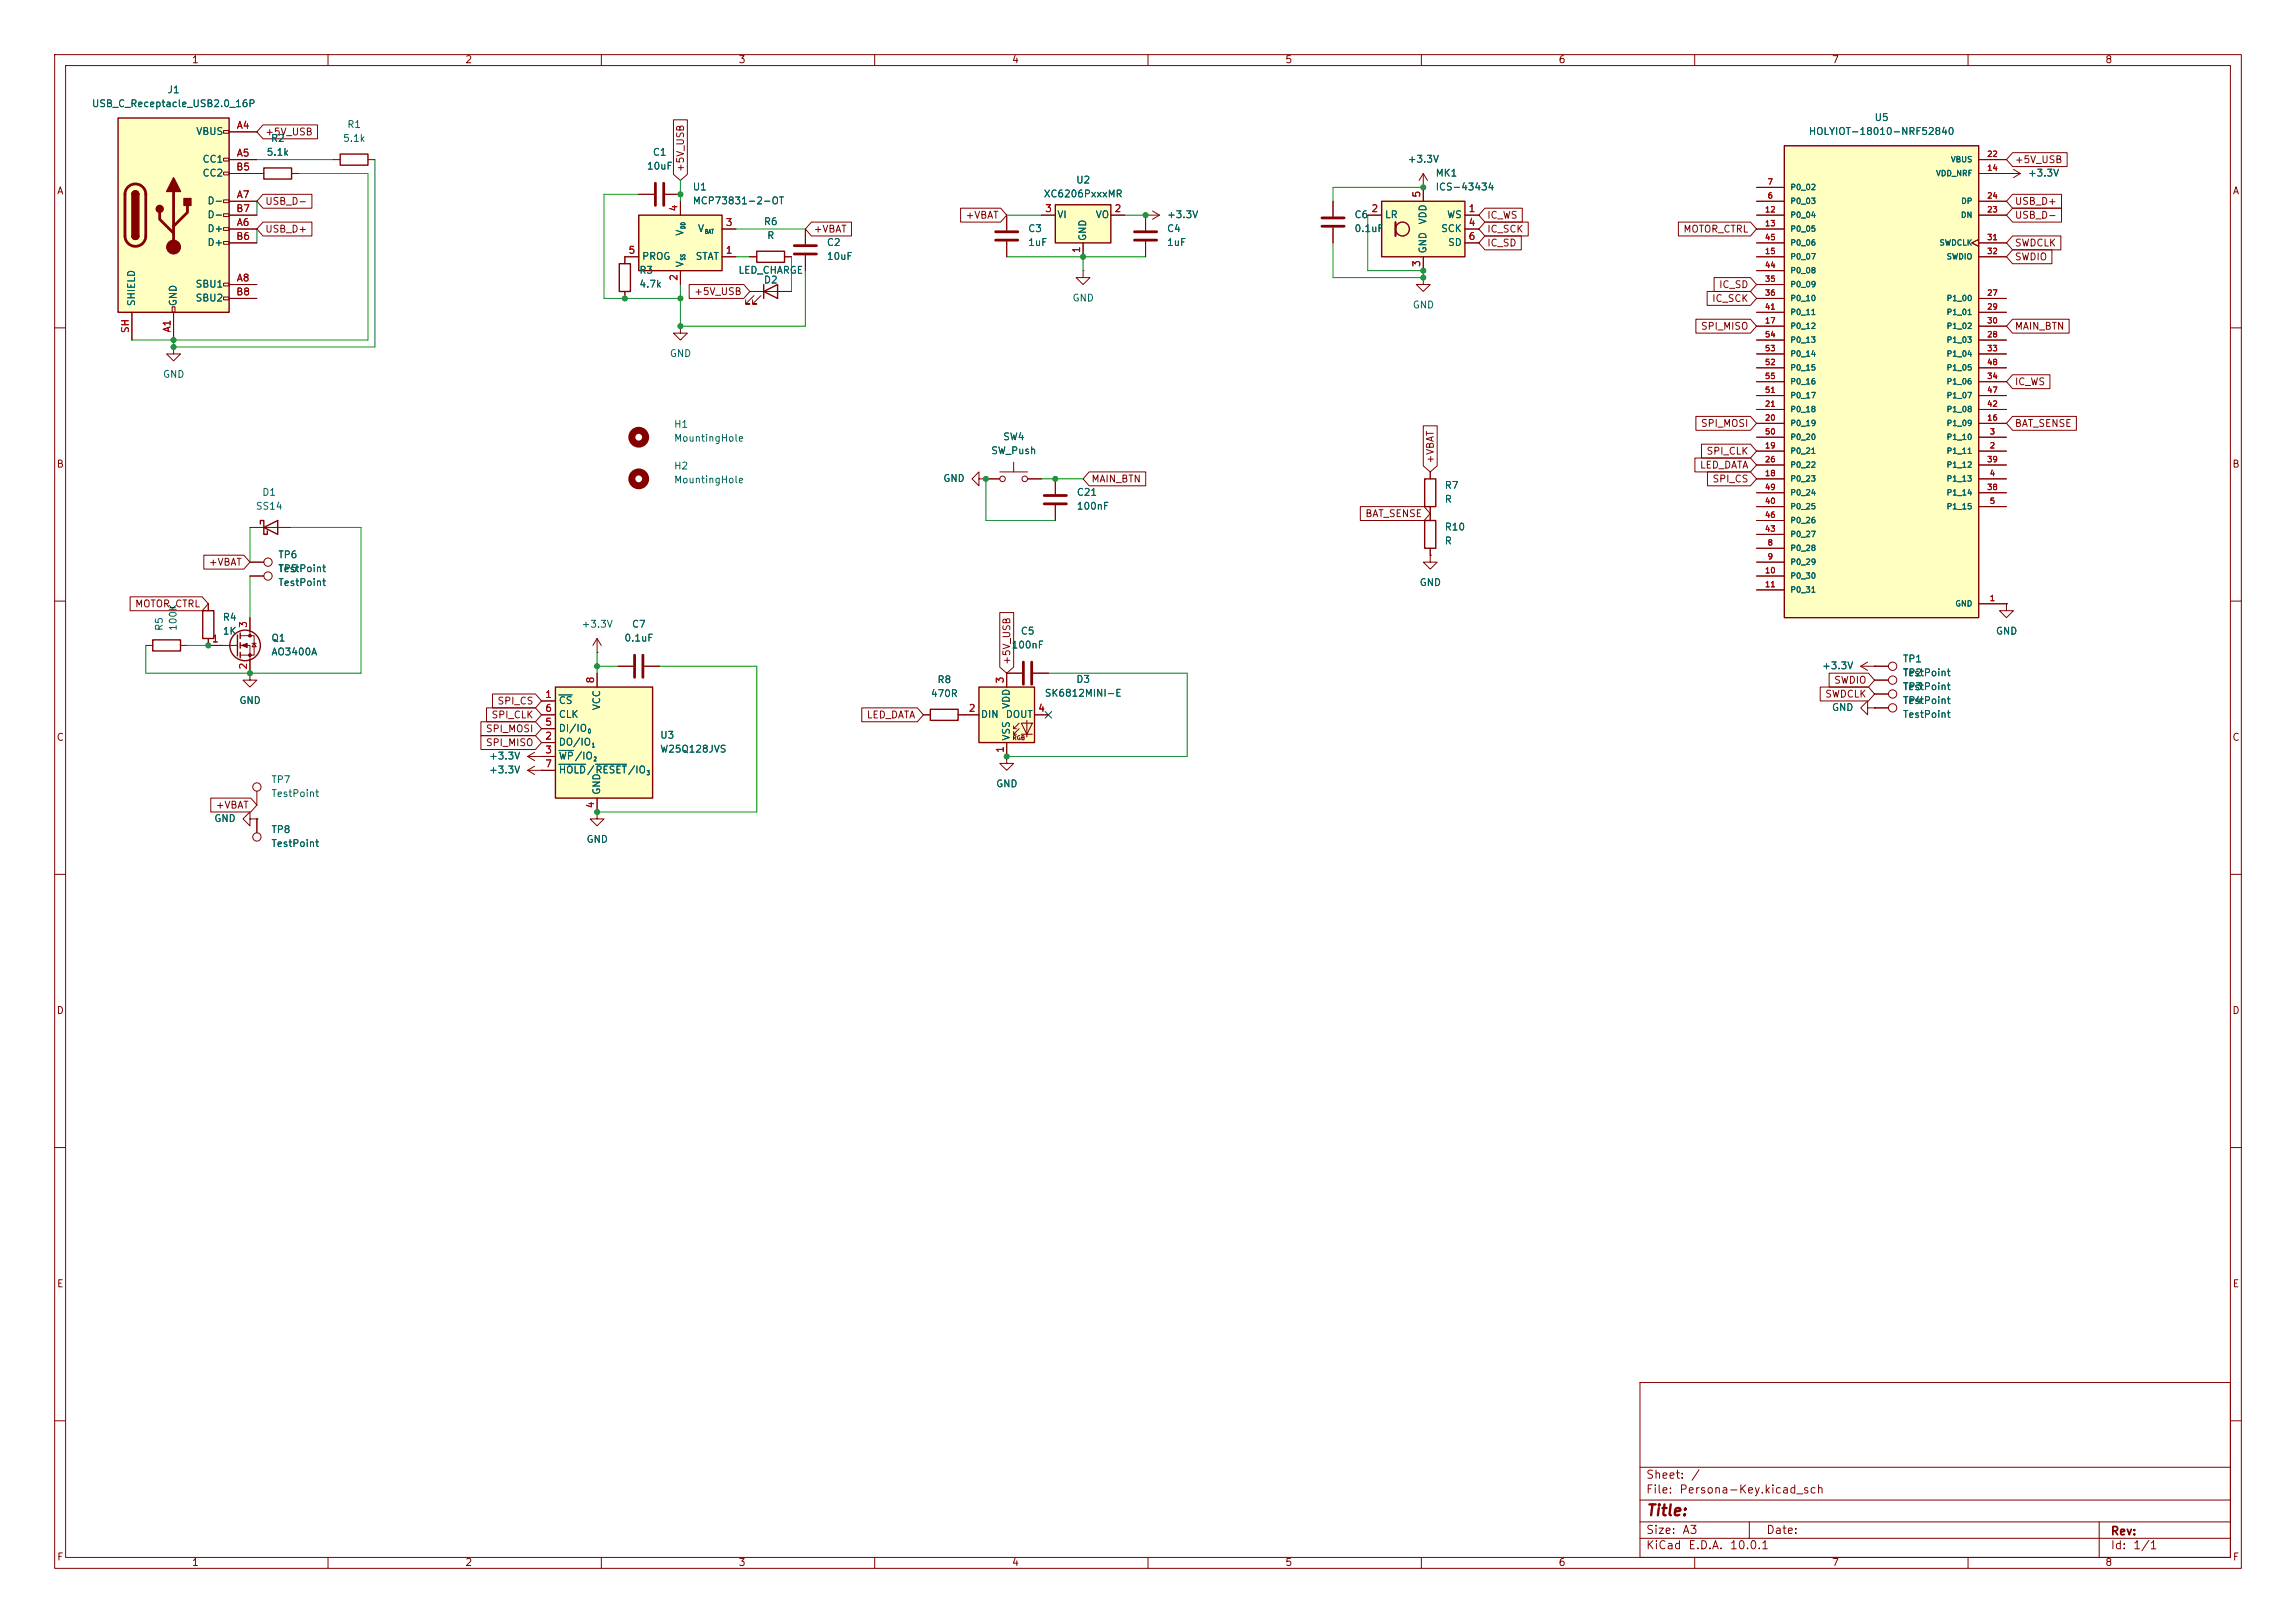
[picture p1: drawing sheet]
<svg xmlns="http://www.w3.org/2000/svg" width="420mm" height="297mm" viewBox="0 0 420 297" stroke-linecap="round" stroke-linejoin="round" font-family="sans-serif">
<defs><g id="words">
<text font-size="2" fill="#840000" x="301" y="277.9">Title:</text>
<g font-size="1.5" fill="#840000">
<text x="301" y="273.7">File:</text>
<text x="301" y="271">Sheet:</text>
<text x="307.1" y="273.7">Persona-Key.kicad_sch</text>
<text x="309.2" y="271">/</text>
<text x="301" y="281.1">Size:</text>
<text x="307.6" y="281.1">A3</text>
<text x="323" y="281.1">Date:</text>
<text x="386" y="281.3">Rev:</text>
<text x="301" y="283.9">KiCad</text>
<text x="308.7" y="283.9">E.D.A.</text>
<text x="316.3" y="283.9">10.0.1</text>
<text x="386" y="283.9">Id:</text>
<text x="390.1" y="283.9">1/1</text>
</g>
<g font-size="1.3" fill="#840000">
<text x="35" y="11.9">1</text>
<text x="85" y="11.9">2</text>
<text x="135" y="11.9">3</text>
<text x="185" y="11.9">4</text>
<text x="235" y="11.9">5</text>
<text x="285" y="11.9">6</text>
<text x="335" y="11.9">7</text>
<text x="385" y="11.9">8</text>
<text x="48.4" y="25.1">+5V_USB</text>
<text x="10.3" y="35.9">A</text>
<text x="125.4" y="31.6" transform="rotate(-90 125.4 31.6)">+5V_USB</text>
<text x="368.5" y="30.2">+5V_USB</text>
<text x="408.3" y="35.9">A</text>
<text x="48.4" y="37.8">USB_D-</text>
<text x="176.5" y="40.3">+VBAT</text>
<text x="271.9" y="40.3">IC_WS</text>
<text x="368.5" y="40.3">USB_D-</text>
<text x="368.5" y="37.8">USB_D+</text>
<text x="48.4" y="42.9">USB_D+</text>
<text x="148.7" y="42.9">+VBAT</text>
<text x="271.9" y="42.9">IC_SCK</text>
<text x="271.9" y="45.4">IC_SD</text>
<text x="307.8" y="42.9">MOTOR_CTRL</text>
<text x="368.5" y="45.4">SWDCLK</text>
<text x="368.5" y="47.9">SWDIO</text>
<text x="314.4" y="53">IC_SD</text>
<text x="126.9" y="54.3">+5V_USB</text>
<text x="313.1" y="55.6">IC_SCK</text>
<text x="311" y="60.6">SPI_MISO</text>
<text x="368.5" y="60.6">MAIN_BTN</text>
<text x="368.5" y="70.8">IC_WS</text>
<text x="311" y="78.4">SPI_MOSI</text>
<text x="312.1" y="83.5">SPI_CLK</text>
<text x="368.5" y="78.4">BAT_SENSE</text>
<text x="10.3" y="85.9">B</text>
<text x="199.5" y="88.6">MAIN_BTN</text>
<text x="262.6" y="84.9" transform="rotate(-90 262.6 84.9)">+VBAT</text>
<text x="310.8" y="86">LED_DATA</text>
<text x="313.1" y="88.6">SPI_CS</text>
<text x="408.2" y="85.9">B</text>
<text x="249.6" y="94.9">BAT_SENSE</text>
<text x="38.1" y="103.8">+VBAT</text>
<text x="24.6" y="111.4">MOTOR_CTRL</text>
<text x="185.1" y="121.8" transform="rotate(-90 185.1 121.8)">+5V_USB</text>
<text x="335.4" y="125.4">SWDIO</text>
<text x="89.8" y="131.8">SPI_CLK</text>
<text x="90.9" y="129.2">SPI_CS</text>
<text x="158.4" y="131.8">LED_DATA</text>
<text x="333.8" y="128">SWDCLK</text>
<text x="10.3" y="135.9">C</text>
<text x="88.8" y="136.8">SPI_MISO</text>
<text x="88.8" y="134.3">SPI_MOSI</text>
<text x="408.2" y="135.9">C</text>
<text x="39.4" y="148.3">+VBAT</text>
<text x="10.3" y="185.9">D</text>
<text x="408.2" y="185.9">D</text>
<text x="10.3" y="235.9">E</text>
<text x="408.3" y="235.9">E</text>
<text x="10.3" y="285.9">F</text>
<text x="35" y="286.9">1</text>
<text x="85" y="286.9">2</text>
<text x="135" y="286.9">3</text>
<text x="185" y="286.9">4</text>
<text x="235" y="286.9">5</text>
<text x="285" y="286.9">6</text>
<text x="335" y="286.9">7</text>
<text x="385" y="286.9">8</text>
<text x="408.3" y="285.9">F</text>
</g>
<g font-size="1.3" fill="#006464">
<text x="30.6" y="17.4">J1</text>
<text x="16.7" y="19.9">USB_C_Receptacle_USB2.0_16P</text>
<text x="63.4" y="23.7">R1</text>
<text x="342.8" y="22.5">U5</text>
<text x="35.8" y="25">VBUS</text>
<text x="48.7" y="28.8">5.1k</text>
<text x="49.5" y="26.3">R2</text>
<text x="62.6" y="26.3">5.1k</text>
<text x="119.3" y="28.8">C1</text>
<text x="330.8" y="25">HOLYIOT-18010-NRF52840</text>
<text x="36.9" y="30.1">CC1</text>
<text x="36.9" y="32.6">CC2</text>
<text x="118.2" y="31.3">10uF</text>
<text x="126.6" y="35.2">U1</text>
<text x="196.7" y="33.9">U2</text>
<text x="257.4" y="30.1">+3.3V</text>
<text x="262.5" y="32.6">MK1</text>
<text x="262.5" y="35.2">ICS-43434</text>
<text x="370.8" y="32.6">+3.3V</text>
<text x="37.8" y="37.7">D-</text>
<text x="37.8" y="40.2">D-</text>
<text x="126.6" y="37.7">MCP73831-2-OT</text>
<text x="139.6" y="41.5">R6</text>
<text x="190.8" y="36.4">XC6206PxxxMR</text>
<text x="193.3" y="40.2">VI</text>
<text x="200.3" y="40.2">VO</text>
<text x="213.4" y="40.2">+3.3V</text>
<text x="247.7" y="40.2">C6</text>
<text x="253.2" y="40.2">LR</text>
<text x="261.2" y="41.2" transform="rotate(-90 261.2 41.2)">VDD</text>
<text x="264.6" y="40.2">WS</text>
<text x="37.8" y="42.8">D+</text>
<text x="37.8" y="45.3">D+</text>
<text x="117.3" y="47.9">PROG</text>
<text x="125.3" y="43.3" transform="rotate(-90 125.3 43.3)">V</text>
<text x="127.1" y="47.9">STAT</text>
<text x="127.6" y="42.8">V</text>
<text x="140.2" y="44">R</text>
<text x="151.1" y="45.3">C2</text>
<text x="151.1" y="47.9">10uF</text>
<text x="188" y="42.8">C3</text>
<text x="188" y="45.3">1uF</text>
<text x="199" y="44.2" transform="rotate(-90 199 44.2)">GND</text>
<text x="213.4" y="42.8">C4</text>
<text x="213.4" y="45.3">1uF</text>
<text x="247.7" y="42.8">0.1uF</text>
<text x="261.2" y="46.5" transform="rotate(-90 261.2 46.5)">GND</text>
<text x="263.5" y="42.8">SCK</text>
<text x="264.8" y="45.3">SD</text>
<text x="35.7" y="52.9">SBU1</text>
<text x="116.8" y="50.4">R3</text>
<text x="116.8" y="52.9">4.7k</text>
<text x="125.3" y="49" transform="rotate(-90 125.3 49)">V</text>
<text x="135" y="50.4">LED_CHARGE</text>
<text x="139.6" y="52.2">D2</text>
<text x="25" y="56.1" transform="rotate(-90 25 56.1)">SHIELD</text>
<text x="32.6" y="56.1" transform="rotate(-90 32.6 56.1)">GND</text>
<text x="35.7" y="55.5">SBU2</text>
<text x="196.1" y="55.5">GND</text>
<text x="258.3" y="56.7">GND</text>
<text x="122.4" y="65.6">GND</text>
<text x="29.7" y="69.4">GND</text>
<text x="123.2" y="78.6">H1</text>
<text x="123.2" y="81.1">MountingHole</text>
<text x="181.2" y="83.4">SW_Push</text>
<text x="183.4" y="80.9">SW4</text>
<text x="123.2" y="86.2">H2</text>
<text x="123.2" y="88.7">MountingHole</text>
<text x="172.4" y="88.5">GND</text>
<text x="264.2" y="89.8">R7</text>
<text x="46.7" y="93.6">SS14</text>
<text x="47.9" y="91">D1</text>
<text x="196.9" y="93.6">100nF</text>
<text x="196.9" y="91">C21</text>
<text x="264.2" y="92.3">R</text>
<text x="264.2" y="97.4">R10</text>
<text x="264.2" y="99.9">R</text>
<text x="50.8" y="102.5">TP6</text>
<text x="50.8" y="105">TestPoint</text>
<text x="50.8" y="105">TP5</text>
<text x="50.8" y="107.5">TestPoint</text>
<text x="259.6" y="107.5">GND</text>
<text x="40.6" y="113.9">R4</text>
<text x="30.1" y="115.6" transform="rotate(-90 30.1 115.6)">R5</text>
<text x="32.6" y="115.6" transform="rotate(-90 32.6 115.6)">100K</text>
<text x="40.6" y="116.4">1K</text>
<text x="49.5" y="117.7">Q1</text>
<text x="106.3" y="115.2">+3.3V</text>
<text x="114.1" y="117.7">0.1uF</text>
<text x="115.5" y="115.2">C7</text>
<text x="184.9" y="119">100nF</text>
<text x="186.6" y="116.4">C5</text>
<text x="365" y="116.4">GND</text>
<text x="49.5" y="120.2">AO3400A</text>
<text x="171.4" y="125.3">R8</text>
<text x="196.8" y="125.3">D3</text>
<text x="333.2" y="122.8">+3.3V</text>
<text x="348" y="121.5">TP1</text>
<text x="348" y="124.1">TestPoint</text>
<text x="348" y="124.1">TP2</text>
<text x="43.7" y="129.1">GND</text>
<text x="102.1" y="129.1">CS</text>
<text x="102.1" y="131.7">CLK</text>
<text x="110.1" y="130.1" transform="rotate(-90 110.1 130.1)">VCC</text>
<text x="170.2" y="127.9">470R</text>
<text x="179.3" y="131.7">DIN</text>
<text x="183.9" y="131.7">DOUT</text>
<text x="185" y="129.8" transform="rotate(-90 185 129.8)">VDD</text>
<text x="191" y="127.8">SK6812MINI-E</text>
<text x="335" y="130.4">GND</text>
<text x="348" y="129.1">TP4</text>
<text x="348" y="131.7">TestPoint</text>
<text x="348" y="126.6">TestPoint</text>
<text x="348" y="126.6">TP3</text>
<text x="348" y="129.1">TestPoint</text>
<text x="102.1" y="136.8">DO/IO</text>
<text x="102.1" y="134.2">DI/IO</text>
<text x="120.7" y="135.5">U3</text>
<text x="185" y="135.6" transform="rotate(-90 185 135.6)">VSS</text>
<text x="49.5" y="143.6">TP7</text>
<text x="89.4" y="141.8">+3.3V</text>
<text x="89.4" y="139.3">+3.3V</text>
<text x="102.1" y="139.3">WP/IO</text>
<text x="102.1" y="141.8">HOLD/RESET/IO</text>
<text x="120.7" y="138">W25Q128JVS</text>
<text x="49.5" y="146.2">TestPoint</text>
<text x="110.1" y="145.5" transform="rotate(-90 110.1 145.5)">GND</text>
<text x="182.1" y="144.4">GND</text>
<text x="39.1" y="150.7">GND</text>
<text x="49.5" y="152.8">TP8</text>
<text x="49.5" y="155.3">TestPoint</text>
<text x="107.2" y="154.5">GND</text>
</g>
<g font-size="1.3" fill="#a90000">
<text x="43.2" y="23.9">A4</text>
<text x="43.2" y="29">A5</text>
<text x="43.1" y="31.5">B5</text>
<text x="43.1" y="39.1">B7</text>
<text x="43.2" y="41.7">A6</text>
<text x="43.2" y="36.6">A7</text>
<text x="124.2" y="38.8" transform="rotate(-90 124.2 38.8)">4</text>
<text x="132.6" y="41.7">3</text>
<text x="191.1" y="39.1">3</text>
<text x="203.8" y="39.1">2</text>
<text x="250.8" y="39.1">2</text>
<text x="260.1" y="36.3" transform="rotate(-90 260.1 36.3)">5</text>
<text x="268.5" y="39.1">1</text>
<text x="268.5" y="41.7">4</text>
<text x="43.1" y="44.2">B6</text>
<text x="114.9" y="46.7">5</text>
<text x="132.6" y="46.7">1</text>
<text x="197.9" y="46.4" transform="rotate(-90 197.9 46.4)">1</text>
<text x="268.5" y="44.2">6</text>
<text x="43.2" y="51.8">A8</text>
<text x="124.2" y="51.5" transform="rotate(-90 124.2 51.5)">2</text>
<text x="260.1" y="49" transform="rotate(-90 260.1 49)">3</text>
<text x="43.1" y="54.4">B8</text>
<text x="23.9" y="61.1" transform="rotate(-90 23.9 61.1)">SH</text>
<text x="31.5" y="60.9" transform="rotate(-90 31.5 60.9)">A1</text>
<text x="38.7" y="117.9">1</text>
<text x="45.5" y="115" transform="rotate(-90 45.5 115)">3</text>
<text x="45.5" y="122.6" transform="rotate(-90 45.5 122.6)">2</text>
<text x="109" y="125.2" transform="rotate(-90 109 125.2)">8</text>
<text x="183.9" y="125.2" transform="rotate(-90 183.9 125.2)">3</text>
<text x="99.6" y="128">1</text>
<text x="99.6" y="130.6">6</text>
<text x="177.1" y="130.6">2</text>
<text x="189.8" y="130.6">4</text>
<text x="99.6" y="135.6">2</text>
<text x="99.6" y="133.1">5</text>
<text x="183.9" y="137.9" transform="rotate(-90 183.9 137.9)">1</text>
<text x="99.6" y="138.2">3</text>
<text x="99.6" y="140.7">7</text>
<text x="109" y="148" transform="rotate(-90 109 148)">4</text>
</g>
<g font-size="1" fill="#006464">
<text x="356.8" y="29.9">VBUS</text>
<text x="327.4" y="35">P0_02</text>
<text x="354.1" y="32.5">VDD_NRF</text>
<text x="327.4" y="37.6">P0_03</text>
<text x="327.4" y="40.1">P0_04</text>
<text x="358.6" y="40.1">DN</text>
<text x="358.6" y="37.6">DP</text>
<text x="327.4" y="42.6">P0_05</text>
<text x="327.4" y="47.7">P0_07</text>
<text x="327.4" y="45.2">P0_06</text>
<text x="354.7" y="45.2">SWDCLK</text>
<text x="356" y="47.7">SWDIO</text>
<text x="327.4" y="52.8">P0_09</text>
<text x="327.4" y="50.3">P0_08</text>
<text x="327.4" y="55.3">P0_10</text>
<text x="327.4" y="57.9">P0_11</text>
<text x="356" y="55.3">P1_00</text>
<text x="356" y="57.9">P1_01</text>
<text x="327.4" y="60.4">P0_12</text>
<text x="327.4" y="65.5">P0_14</text>
<text x="327.4" y="63">P0_13</text>
<text x="356" y="63">P1_03</text>
<text x="356" y="60.4">P1_02</text>
<text x="356" y="65.5">P1_04</text>
<text x="327.4" y="68">P0_15</text>
<text x="327.4" y="70.6">P0_16</text>
<text x="356" y="70.6">P1_06</text>
<text x="356" y="68">P1_05</text>
<text x="327.4" y="75.7">P0_18</text>
<text x="327.4" y="73.1">P0_17</text>
<text x="356" y="75.7">P1_08</text>
<text x="356" y="73.1">P1_07</text>
<text x="327.4" y="83.3">P0_21</text>
<text x="327.4" y="78.2">P0_19</text>
<text x="327.4" y="80.7">P0_20</text>
<text x="356" y="83.3">P1_11</text>
<text x="356" y="80.7">P1_10</text>
<text x="356" y="78.2">P1_09</text>
<text x="327.4" y="88.4">P0_23</text>
<text x="327.4" y="85.8">P0_22</text>
<text x="356" y="88.4">P1_13</text>
<text x="356" y="85.8">P1_12</text>
<text x="327.4" y="93.4">P0_25</text>
<text x="327.4" y="96">P0_26</text>
<text x="327.4" y="90.9">P0_24</text>
<text x="356" y="93.4">P1_15</text>
<text x="356" y="90.9">P1_14</text>
<text x="327.4" y="101.1">P0_28</text>
<text x="327.4" y="98.5">P0_27</text>
<text x="327.4" y="103.6">P0_29</text>
<text x="327.4" y="106.1">P0_30</text>
<text x="327.4" y="108.7">P0_31</text>
<text x="357.6" y="111.2">GND</text>
</g>
<g font-size="1" fill="#a90000">
<text x="363.4" y="29">22</text>
<text x="323.2" y="34">7</text>
<text x="363.4" y="31.5">14</text>
<text x="322.8" y="39.1">12</text>
<text x="322.8" y="41.7">13</text>
<text x="323.2" y="36.6">6</text>
<text x="363.4" y="39.1">23</text>
<text x="363.4" y="36.6">24</text>
<text x="322.8" y="46.7">15</text>
<text x="322.8" y="44.2">45</text>
<text x="363.4" y="44.2">31</text>
<text x="363.4" y="46.7">32</text>
<text x="322.8" y="51.8">35</text>
<text x="322.8" y="49.3">44</text>
<text x="322.8" y="59.4">17</text>
<text x="322.8" y="54.4">36</text>
<text x="322.8" y="56.9">41</text>
<text x="363.4" y="54.4">27</text>
<text x="363.4" y="56.9">29</text>
<text x="363.4" y="59.4">30</text>
<text x="322.8" y="64.5">53</text>
<text x="322.8" y="62">54</text>
<text x="363.4" y="62">28</text>
<text x="363.4" y="64.5">33</text>
<text x="322.8" y="67.1">52</text>
<text x="322.8" y="69.6">55</text>
<text x="363.4" y="69.6">34</text>
<text x="363.4" y="67.1">48</text>
<text x="322.8" y="77.2">20</text>
<text x="322.8" y="74.7">21</text>
<text x="322.8" y="72.1">51</text>
<text x="363.4" y="77.2">16</text>
<text x="363.4" y="74.7">42</text>
<text x="363.4" y="72.1">47</text>
<text x="322.8" y="82.3">19</text>
<text x="322.8" y="79.8">50</text>
<text x="363.9" y="82.3">2</text>
<text x="363.9" y="79.8">3</text>
<text x="322.8" y="87.4">18</text>
<text x="322.8" y="84.8">26</text>
<text x="322.8" y="89.9">49</text>
<text x="363.4" y="89.9">38</text>
<text x="363.4" y="84.8">39</text>
<text x="363.9" y="87.4">4</text>
<text x="322.8" y="92.5">40</text>
<text x="322.8" y="95">46</text>
<text x="363.9" y="92.5">5</text>
<text x="322.8" y="97.5">43</text>
<text x="323.2" y="100.1">8</text>
<text x="322.8" y="105.2">10</text>
<text x="322.8" y="107.7">11</text>
<text x="323.2" y="102.6">9</text>
<text x="363.9" y="110.2">1</text>
</g>
<g font-size=".8" fill="#006464">
<text x="125.5" y="42" transform="rotate(-90 125.5 42)">DD</text>
<text x="125.5" y="47.7" transform="rotate(-90 125.5 47.7)">SS</text>
<text x="128.9" y="43">BAT</text>
<text x="107.5" y="134.4">0</text>
<text x="108.2" y="136.9">1</text>
<text x="108.5" y="139.5">2</text>
<text x="118.2" y="142">3</text>
</g>
<text font-size=".8" fill="#840000" x="185.1" y="135.6">RGB</text>
</g></defs>
<g fill="none" stroke="#840000" stroke-width=".18">
<path d="M10 10h400v277h-400zM12 12h396v273h-396zM60 10v2M110 10v2M160 10v2M210 10v2M260 10v2M310 10v2M360 10v2M10 60h2M408 60h2M10 110h2"/>
<path d="M408 110h2M96.5 138.4l1.3 .8M96.5 138.4h2.6M97.8 137.7l-1.3 .7M99.1 138.4h.1M10 160h2M96.5 141l1.3 .7M96.5 141h2.6M97.8 140.2l-1.3 .8M99.1 141h.1M408 160h2M10 210h2"/>
<path d="M408 210h2M300 253h108v32h-108zM10 260h2M300 278.5h108M300 274.5h108M300 268.5h108M320 278.5v3M384 278.5v6.5M408 260h2M60 285v2M110 285v2M160 285v2"/>
<path d="M210 285v2M260 285v2M300 281.5h108M310 285v2M360 285v2"/>
</g>
<path d="M21.6 21.6h20.3v35.6h-20.3z" fill="#ffffc2"/>
<g fill="none" stroke="#840000" stroke-width=".18">
<path d="M40.9 23.9h1v.5h-1zM40.9 29h1v.5h-1zM40.9 31.5h1v.5h-1zM40.9 36.6h1v.5h-1zM40.9 39.1h1v.5h-1zM41.9 24.1h5.1M41.9 29.2h5.1M41.9 36.8h5.1M41.9 31.8h6.4M41.9 39.4h5.1M53.3 31.8h1.3M184.1 39.4v2.8"/>
<path d="M209.5 39.4h.1M209.5 39.4h2.6M209.5 39.4v2.8M210.8 38.6l1.3 .8M212.1 39.4l-1.3 .7M24.1 57.2v5M31.5 56.1h.5v1.1h-.5zM31.7 57.2v5M40.9 41.7h1v.5h-1zM40.9 44.2h1v.5h-1zM40.9 51.8h1v.5h-1zM40.9 54.4h1v.5h-1z"/>
<path d="M41.9 41.9h5.1M41.9 52.1h5.1M41.9 44.5h5.1M41.9 54.6h5.1M184.1 44.2v2.8M198.1 49.5v1.3h1.3l-1.3 1.3-1.3-1.3h1.3M198.1 49.5h.1M209.5 44.2v2.8M31.7 63.5v1.3h1.3l-1.3 1.2-1.2-1.2h1.2M31.7 63.5h.1M26.7 118.1h1.2M33 118.1h1.3"/>
<path d="M38.1 110.5v1.3M38.1 116.8v1.3"/>
</g>
<path d="M21.6 21.6h20.3v35.6h-20.3zM24.1 35.6a.64 .64 0 0 1 .7-.7 .64 .64 0 0 1 .6 .7M48.3 30.7h5v2.1h-5zM24.1 43.2a.64 .64 0 0 0 .7 .6 .64 .64 0 0 0 .6-.6M27.9 117.1h5.1v2h-5.1zM37.1 111.8h2v5h-2z" fill="none" stroke="#840000" stroke-width=".25"/>
<path d="M23.4 34.2a1.9 1.9 0 0 1 2.1-.4 1.9 1.9 0 0 1 1.2 1.8v7.6a1.91 1.91 0 0 1-1.9 1.9 1.91 1.91 0 0 1-1.9-1.9v-7.8l.1-.6zM29.2 38.9v1.2l2.5 2.6M31.7 35.1v10.1M34.3 37.6v1.3l-2.6 2.5M182.1 42.4h4.1M182.1 43.9h4.1M207.5 42.4h4.1M207.5 43.9h4.1" fill="none" stroke="#840000" stroke-width=".51"/>
<g fill="#840000" stroke="#840000" stroke-width=".25">
<path d="M24.1 35.6h1.3v7.6h-1.3z"/>
<path d="M24.3 35.1a.64 .64 0 0 1 .7-.1 .64 .64 0 0 1 .4 .6h-1.3z"/>
<path d="M24.1 43.2h1.3a.64 .64 0 0 1-.6 .6 .64 .64 0 0 1-.7-.6z"/>
<path d="M31.7 32.5l1.3 2.6h-2.5z"/>
<path d="M33.7 36.3h1.2v1.3h-1.2z"/>
<circle cx="29.2" cy="38.2" r=".63"/>
</g>
<circle cx="31.7" cy="45.2" r="1.27" fill="#840000" stroke="#840000" stroke-width=".18"/>
<path d="M179.1 125.7h10.1v10.2h-10.1z" fill="#ffffc2"/>
<g fill="none" stroke="#840000" stroke-width=".18">
<path d="M243.8 36.8v2.8M243.8 41.7v2.8M45.7 96.5h7.6M179.1 87.6v-1.2l-1.3 1.2 1.3 1.3v-1.3h1.2M180.3 87.6h.1M180.3 87.6h2.6M182.9 86.4h5.1M185.4 84.6v1.8M188 87.6h2.5M193 87.6v2.8M193 92.5v2.8M261.6 86.4v1.2"/>
<path d="M261.6 92.7v2.6M38.1 118.1h5.3M43.9 116.3h2.6v3.6h-2.6M43.9 118.1h1.8v5.1M45.7 113v3.3M45.7 102.9h2.6M46.1 117.7h.8M46.5 117.7l.4 .7h-.8zM261.6 101.6v1.3h1.3l-1.3 1.2-1.3-1.2h1.3M261.6 101.6h.1M261.6 100.3v1.3M168.9 130.8h1.3"/>
<path d="M175.3 130.8h3.8M184.1 138.4v1.3h1.3l-1.3 1.3-1.2-1.3h1.2M184.1 138.4h.1M184.1 135.9v2.5M185.4 133.4h.5M185.4 134.4h.5M186.4 132.3l-1 1.1v-.6M186.4 133.4l-1 1v-.5M186.8 132.3h2l-1 2.1zM186.8 134.4h2M186.9 123.2h-2.8v2.5M187.8 131.8v3.1"/>
<path d="M189 123.2h2.8M189.2 130.8h2.6M47 149.9v2.5M109.2 148.6v1.3h1.3l-1.3 1.2-1.3-1.2h1.3M109.2 148.6h.1"/>
<circle cx="183.4" cy="87.6" r=".51"/>
<circle cx="187.5" cy="87.6" r=".51"/>
<circle cx="49" cy="102.9" r=".76"/>
<circle cx="47" cy="153.2" r=".76"/>
</g>
<g fill="none" stroke="#840000" stroke-width=".25">
<path d="M47.6 95.9v-.6h.7v2.5h.6v-.6M48.3 96.5l2.5-1.2v2.5zM260.6 95.3h2v5h-2zM260.6 87.6h2v5.1h-2zM43.4 116.2v3.8M43.9 115.8v1M43.9 117.6v1M43.9 119.4v1M170.2 129.8h5.1v2h-5.1zM179.1 125.7h10.1v10.2h-10.1z"/>
<circle cx="44.8" cy="118.1" r="2.79"/>
</g>
<path d="M241.8 39.9h4.1M241.8 41.4h4.1M191 92.2h4.1M191 90.7h4.1M187.2 121.2v4M188.7 121.2v4" fill="none" stroke="#840000" stroke-width=".51"/>
<g fill="#840000" stroke="#840000" stroke-width=".18">
<path d="M44.2 118.1l1-.4v.8z"/>
<circle cx="45.7" cy="116.3" r=".25"/>
<circle cx="45.7" cy="119.9" r=".25"/>
</g>
<path d="M101.6 125.7h17.8v20.4h-17.8z" fill="#ffffc2"/>
<path d="M101.6 125.7h17.8v20.4h-17.8z" fill="none" stroke="#840000" stroke-width=".25"/>
<g fill="none" stroke="#840000" stroke-width=".18">
<path d="M260.3 34.3h.1M260.3 31.8l-.7 1.2M260.3 31.8l.8 1.2M260.3 31.8v2.5M45.7 105.4h2.6M109.2 119.4h.1M109.2 116.8v2.6M109.2 116.8l-.7 1.3M109.2 116.8l.8 1.3M45.7 123.2v1.3h1.3l-1.3 1.2-1.3-1.2h1.3M45.7 123.2h.1M99.1 128.3h2.5"/>
<path d="M99.1 135.9h2.5M99.1 138.4h2.5M99.1 133.4h2.5M99.1 130.8h2.5M109.2 123.2v2.5M113 121.9h2.8M117.9 121.9h2.7M99.1 141h2.5M109.2 146.1v2.5"/>
<circle cx="49" cy="105.4" r=".76"/>
</g>
<path d="M102.2 127.2h2.5M102.2 137.3h2.7M102.2 139.9h4.9M108.9 139.9h5.7" fill="none" stroke="#006464" stroke-width=".18"/>
<path d="M116.1 119.9v4.1M117.6 119.9v4.1" fill="none" stroke="#840000" stroke-width=".51"/>
<path d="M252.7 36.8h15.3v10.2h-15.3z" fill="#ffffc2"/>
<g fill="none" stroke="#840000" stroke-width=".25">
<path d="M252.7 36.8h15.3v10.2h-15.3z"/>
<circle cx="256.5" cy="41.9" r="1.27"/>
</g>
<path d="M255.3 40.6v2.6" fill="none" stroke="#840000" stroke-width=".38"/>
<g fill="none" stroke="#840000" stroke-width=".18">
<path d="M250.2 39.4h2.5M260.3 34.3v2.5M268 39.4h2.5M367 31.8h.1M367 31.8h2.6M368.3 31l1.3 .8M369.6 31.8l-1.3 .7M260.3 50.8v1.3h1.3l-1.3 1.2-1.2-1.2h1.2M260.3 50.8h.1M260.3 47v2.5M268 41.9h2.5M268 44.5h2.5"/>
<path d="M45.7 149.9v-1.3l-1.3 1.3 1.3 1.2v-1.2h1.3M47 149.9h.1M47 144.8v2.5"/>
<circle cx="47" cy="144" r=".76"/>
</g>
<path d="M326.4 26.7h35.5v86.3h-35.5z" fill="#ffffc2"/>
<path d="M326.4 26.7h35.5v86.3h-35.5z" fill="none" stroke="#840000" stroke-width=".25"/>
<g fill="none" stroke="#840000" stroke-width=".18">
<path d="M321.3 36.8h5.1M321.3 34.3h5.1M321.3 39.4h5.1M361.9 36.8h5.1M361.9 39.4h5.1M361.9 31.8h5.1M361.9 29.2h5.1M124.5 59.7v1.3h1.2l-1.2 1.2-1.3-1.2h1.3M124.5 59.7h.1M321.3 41.9h5.1M321.3 47h5.1M321.3 59.7h5.1"/>
<path d="M321.3 54.6h5.1M321.3 57.2h5.1M321.3 44.5h5.1M321.3 52.1h5.1M321.3 49.5h5.1M361.9 43.8l-1.2 .7 1.2 .6M361.9 47h5.1M361.9 59.7h5.1M361.9 54.6h5.1M361.9 57.2h5.1M361.9 44.5h5.1M321.3 77.5h5.1"/>
<path d="M321.3 74.9h5.1M321.3 62.2h5.1M321.3 64.8h5.1M321.3 69.9h5.1M321.3 72.4h5.1M321.3 67.3h5.1M361.9 77.5h5.1M361.9 74.9h5.1M361.9 62.2h5.1M361.9 64.8h5.1M361.9 69.9h5.1M361.9 72.4h5.1"/>
<path d="M361.9 67.3h5.1M321.3 82.6h5.1M321.3 80h5.1M321.3 87.6h5.1M321.3 92.7h5.1M321.3 85.1h5.1M321.3 90.2h5.1M321.3 97.8h5.1M321.3 95.3h5.1M361.9 82.6h5.1M361.9 80h5.1M361.9 87.6h5.1"/>
<path d="M361.9 92.7h5.1M361.9 85.1h5.1M361.9 90.2h5.1M321.3 100.3h5.1M321.3 102.9h5.1M321.3 105.4h5.1M321.3 108h5.1M361.9 110.5h5.1M340.4 121.9l1.2 .8M340.4 121.9h5M341.6 129.5v-1.2l-1.2 1.2 1.2 1.3v-1.3h1.3M341.6 121.2l-1.2 .7"/>
<path d="M342.9 121.9h.1M342.9 129.5h.1M342.9 129.5h2.5M342.9 124.5h2.5"/>
<circle cx="346.2" cy="124.5" r=".76"/>
<circle cx="346.2" cy="129.5" r=".76"/>
<circle cx="346.2" cy="121.9" r=".76"/>
</g>
<g fill="none" stroke="#840000" stroke-width="1.3">
<circle cx="116.8" cy="87.6" r="1.27"/>
<circle cx="116.8" cy="80" r="1.27"/>
</g>
<path d="M116.8 39.4h15.3v10.1h-15.3z" fill="#ffffc2"/>
<path d="M116.8 39.4h15.3v10.1h-15.3zM113.3 48.3h2v5h-2zM138.4 46h5.1v2h-5.1zM139.7 53.3l2.5-1.2v2.5zM139.7 52.1v2.5" fill="none" stroke="#840000" stroke-width=".25"/>
<g fill="none" stroke="#840000" stroke-width=".18">
<path d="M116.8 35.6h2.8M121.7 35.6h2.8M124.5 36.8v2.6M114.3 53.3v1.3M116.8 47h-2.5v1.3M124.5 49.5v2.6M132.1 47h2.5M132.1 41.9h2.5M137.2 47h1.2M137.2 53.3h7.6M137.9 54.1l-1.5 1.5h.8h-.8v-.7M139.2 54.1l-1.5 1.5h.7h-.7v-.7"/>
<path d="M143.5 47h1.3M147.3 41.9v2.8M147.3 46.7v2.8M367 110.5v1.3h1.3l-1.3 1.2-1.2-1.2h1.2M367 110.5h.1M342.9 127h2.5"/>
<circle cx="346.2" cy="127" r=".76"/>
</g>
<path d="M119.9 33.5v4.1M121.4 33.5v4.1M145.3 45h4.1M145.3 46.5h4.1" fill="none" stroke="#840000" stroke-width=".51"/>
<path d="M193 37.5h10.2v7h-10.2z" fill="#ffffc2"/>
<path d="M62.2 28.2h5.1v2h-5.1zM193 37.5h10.2v7h-10.2z" fill="none" stroke="#840000" stroke-width=".25"/>
<g fill="none" stroke="#840000" stroke-width=".18">
<path d="M41.9 39.4h5.1M41.9 29.2h5.1M41.9 36.8h5.1M41.9 31.8h6.4M41.9 24.1h5.1M48.1 35.6h9v2.5h-9l-1.1-1.3zM48.1 22.9h10v2.5h-10l-1.1-1.3zM53.3 31.8h1.3M61 29.2h1.2M67.3 29.2h1.3M116.8 35.6h2.8M121.7 35.6h2.8"/>
<path d="M123.2 21.9h2.5v10l-1.2 1.1-1.3-1.1zM124.5 36.8v2.6M175.7 38.1h7.3l1.1 1.3-1.1 1.2h-7.3zM184.1 39.4v2.8M190.5 39.4h2.5M203.2 39.4h2.5M209.5 39.4h.1M209.5 39.4v2.8M243.8 36.8v2.8M250.2 39.4h2.5M260.3 34.3h.1M260.3 34.3v2.5"/>
<path d="M268 39.4h2.5M271.6 38.1h6.9v2.5h-6.9l-1.1-1.2zM321.3 39.4h5.1M321.3 36.8h5.1M321.3 34.3h5.1M361.9 39.4h5.1M361.9 29.2h5.1M361.9 36.8h5.1M361.9 31.8h5.1M367 31.8h.1M368.1 27.9h10v2.6h-10l-1.1-1.3zM368.1 38.1h9v2.5h-9l-1.1-1.2z"/>
<path d="M368.1 35.6h9v2.5h-9l-1.1-1.3zM24.1 57.2v5M31.7 57.2v5M41.9 41.9h5.1M41.9 54.6h5.1M41.9 44.5h5.1M41.9 52.1h5.1M48.1 40.6h9v2.6h-9l-1.1-1.3zM114.3 53.3v1.3M116.8 47h-2.5v1.3M124.5 49.5v2.6M126.1 52.1h9.9l1.2 1.2-1.2 1.3h-9.9z"/>
<path d="M132.1 47h2.5M132.1 41.9h2.5M137.2 47h1.2M137.2 53.3h2.5M142.2 53.3h2.6M143.5 47h1.3M147.3 41.9v2.8M147.3 46.7v2.8M148.4 40.6h7.4v2.6h-7.4l-1.1-1.3zM184.1 44.2v2.8M198.1 44.5v2.5M209.5 44.2v2.8"/>
<path d="M243.8 41.7v2.8M260.3 47v2.5M268 41.9h2.5M268 44.5h2.5M271.6 40.6h7.9v2.6h-7.9l-1.1-1.3zM271.6 43.2h6.7v2.5h-6.7l-1.1-1.2zM307 40.6h13.2l1.1 1.3-1.1 1.3h-13.2zM310.2 58.4h10l1.1 1.3-1.1 1.3h-10zM312.3 53.3h7.9l1.1 1.3-1.1 1.3h-7.9zM313.5 50.8h6.7l1.1 1.3-1.1 1.2h-6.7zM321.3 47h5.1M321.3 41.9h5.1"/>
<path d="M321.3 59.7h5.1M321.3 54.6h5.1M321.3 57.2h5.1M321.3 44.5h5.1M321.3 52.1h5.1M321.3 49.5h5.1M361.9 43.8l-1.2 .7 1.2 .6M361.9 47h5.1M361.9 59.7h5.1M361.9 54.6h5.1M361.9 57.2h5.1M361.9 44.5h5.1"/>
<path d="M368.1 43.2h8.9v2.5h-8.9l-1.1-1.2zM368.1 58.4h10.4v2.6h-10.4l-1.1-1.3zM368.1 45.7h7.2v2.6h-7.2l-1.1-1.3zM260.3 77.9h2.6v7.3l-1.3 1.2-1.3-1.2zM310.2 76.2h10l1.1 1.3-1.1 1.2h-10zM321.3 77.5h5.1M321.3 74.9h5.1M321.3 62.2h5.1M321.3 64.8h5.1M321.3 69.9h5.1M321.3 72.4h5.1M321.3 67.3h5.1"/>
<path d="M361.9 77.5h5.1M361.9 74.9h5.1M361.9 62.2h5.1M361.9 64.8h5.1M361.9 69.9h5.1M361.9 72.4h5.1M361.9 67.3h5.1M368.1 68.6h6.9v2.5h-6.9l-1.1-1.2zM368.1 76.2h11.7v2.5h-11.7l-1.1-1.2zM180.3 87.6h.1M180.3 87.6h2.6M188 87.6h2.5"/>
<path d="M193 87.6v2.8M193 92.5v2.8M199.2 86.4h10.4v2.5h-10.4l-1.1-1.3zM248.8 92.7h11.7l1.1 1.3-1.1 1.3h-11.7zM261.6 86.4v1.2M261.6 92.7v2.6M310 83.8h10.2l1.1 1.3-1.1 1.3h-10.2zM311.2 81.3h9l1.1 1.3-1.1 1.2h-9zM312.3 86.4h7.9l1.1 1.2-1.1 1.3h-7.9zM321.3 87.6h5.1M321.3 82.6h5.1M321.3 80h5.1"/>
<path d="M321.3 92.7h5.1M321.3 85.1h5.1M321.3 90.2h5.1M321.3 97.8h5.1M321.3 95.3h5.1M361.9 87.6h5.1M361.9 82.6h5.1M361.9 80h5.1M361.9 92.7h5.1M361.9 85.1h5.1M361.9 90.2h5.1M23.8 109.2h13.2l1.1 1.3-1.1 1.3h-13.2z"/>
<path d="M37.3 101.6h7.3l1.1 1.3-1.1 1.2h-7.3zM38.1 110.5v1.3M38.1 116.8v1.3h2.5M45.7 113v2.6M45.7 102.9h2.6M45.7 105.4h2.6M182.9 112.1h2.5v10l-1.3 1.1-1.2-1.1zM261.6 101.6h.1M261.6 100.3v1.3M321.3 102.9h5.1M321.3 105.4h5.1M321.3 100.3h5.1"/>
<path d="M321.3 108h5.1M361.9 110.5h5.1M367 110.5h.1M45.7 123.2h.1M45.7 120.7v2.5M88 134.6h9.9l1.2 1.3-1.2 1.3h-9.9zM88 132.1h9.9l1.2 1.3-1.2 1.2h-9.9zM89 129.5h8.9l1.2 1.3-1.2 1.3h-8.9zM90.1 127h7.8l1.2 1.3-1.2 1.2h-7.8zM99.1 138.4h.1M99.1 130.8h2.5M99.1 128.3h2.5"/>
<path d="M99.1 135.9h2.5M99.1 138.4h2.5M99.1 133.4h2.5M109.2 123.2v2.5M113 121.9h2.8M117.9 121.9h2.7M157.6 129.5h10.2l1.1 1.3-1.1 1.3h-10.2zM168.9 130.8h1.3M175.3 130.8h3.8M184.1 138.4h.1M184.1 123.2v2.5M184.1 135.9v2.5"/>
<path d="M184.1 123.2h2.8M189 123.2h2.8M189.2 130.8h2.6M333 125.7h8.8l1.1 1.3-1.1 1.3h-8.8zM334.6 123.2h7.2l1.1 1.3-1.1 1.2h-7.2zM342.9 121.9h.1M342.9 129.5h.1M342.9 121.9h2.5M342.9 129.5h2.5M342.9 124.5h2.5M342.9 127h2.5M38.6 146h7.3l1.1 1.3-1.1 1.3h-7.3z"/>
<path d="M47 149.9h.1M47 149.9v2.5M99.1 141h.1M99.1 141h2.5M109.2 148.6h.1M109.2 146.1v2.5"/>
</g>
<g fill="none" stroke="#009600" stroke-width=".18">
<path d="M47 29.2h14M47 36.8v2.6M54.6 31.8h12.7v30.4h-43.2M68.6 29.2v34.3h-36.9v-1.3M116.8 35.6h-6.3v19h14M124.5 33v3.8M184.1 39.4h6.4M205.7 39.4h3.8M250.2 39.4v10.1h10.1v1.3h-16.5v-6.3M260.3 34.3h-16.5v2.5M47 41.9v2.6M134.6 47h2.6"/>
<path d="M134.6 41.9h12.7M144.8 47v6.3M147.3 49.5v10.2h-22.8v-7.6M184.1 47h25.4M198.1 47v2.5M45.7 96.5v6.4M53.3 96.5h12.7v26.7h-39.3v-5.1M180.3 87.6v7.7h12.7M190.5 87.6h7.6M34.3 118.1h3.8M45.7 105.4v7.6M109.2 119.4v3.8"/>
<path d="M109.2 121.9h3.8M120.6 121.9h17.8v26.7h-29.2M191.8 123.2h25.4v15.2h-33.1"/>
</g>
<path d="M191.2 130.2l1.2 1.2M192.4 130.2l-1.2 1.2" fill="none" stroke="#000084" stroke-width=".18"/>
<path d="M102.2 127.2h2.5M102.2 137.3h2.7M102.2 139.9h4.9M108.9 139.9h5.7" fill="none" stroke="#006464" stroke-width=".18"/>
<g fill="#009600" stroke="#009600" stroke-width=".18">
<circle cx="184.1" cy="138.4" r=".46"/>
<circle cx="180.3" cy="87.6" r=".46"/>
<circle cx="193" cy="87.6" r=".46"/>
<circle cx="109.2" cy="148.6" r=".46"/>
<circle cx="109.2" cy="121.9" r=".46"/>
<circle cx="124.5" cy="35.6" r=".46"/>
<circle cx="31.7" cy="63.5" r=".46"/>
<circle cx="38.1" cy="118.1" r=".46"/>
<circle cx="45.7" cy="123.2" r=".46"/>
<circle cx="114.3" cy="54.6" r=".46"/>
<circle cx="124.5" cy="54.6" r=".46"/>
<circle cx="124.5" cy="59.7" r=".46"/>
<circle cx="31.7" cy="62.2" r=".46"/>
<circle cx="209.5" cy="39.4" r=".46"/>
<circle cx="198.1" cy="47" r=".46"/>
<circle cx="260.3" cy="34.3" r=".46"/>
<circle cx="260.3" cy="49.5" r=".46"/>
<circle cx="260.3" cy="50.8" r=".46"/>
</g>
<use href="#words"/>
</svg>
